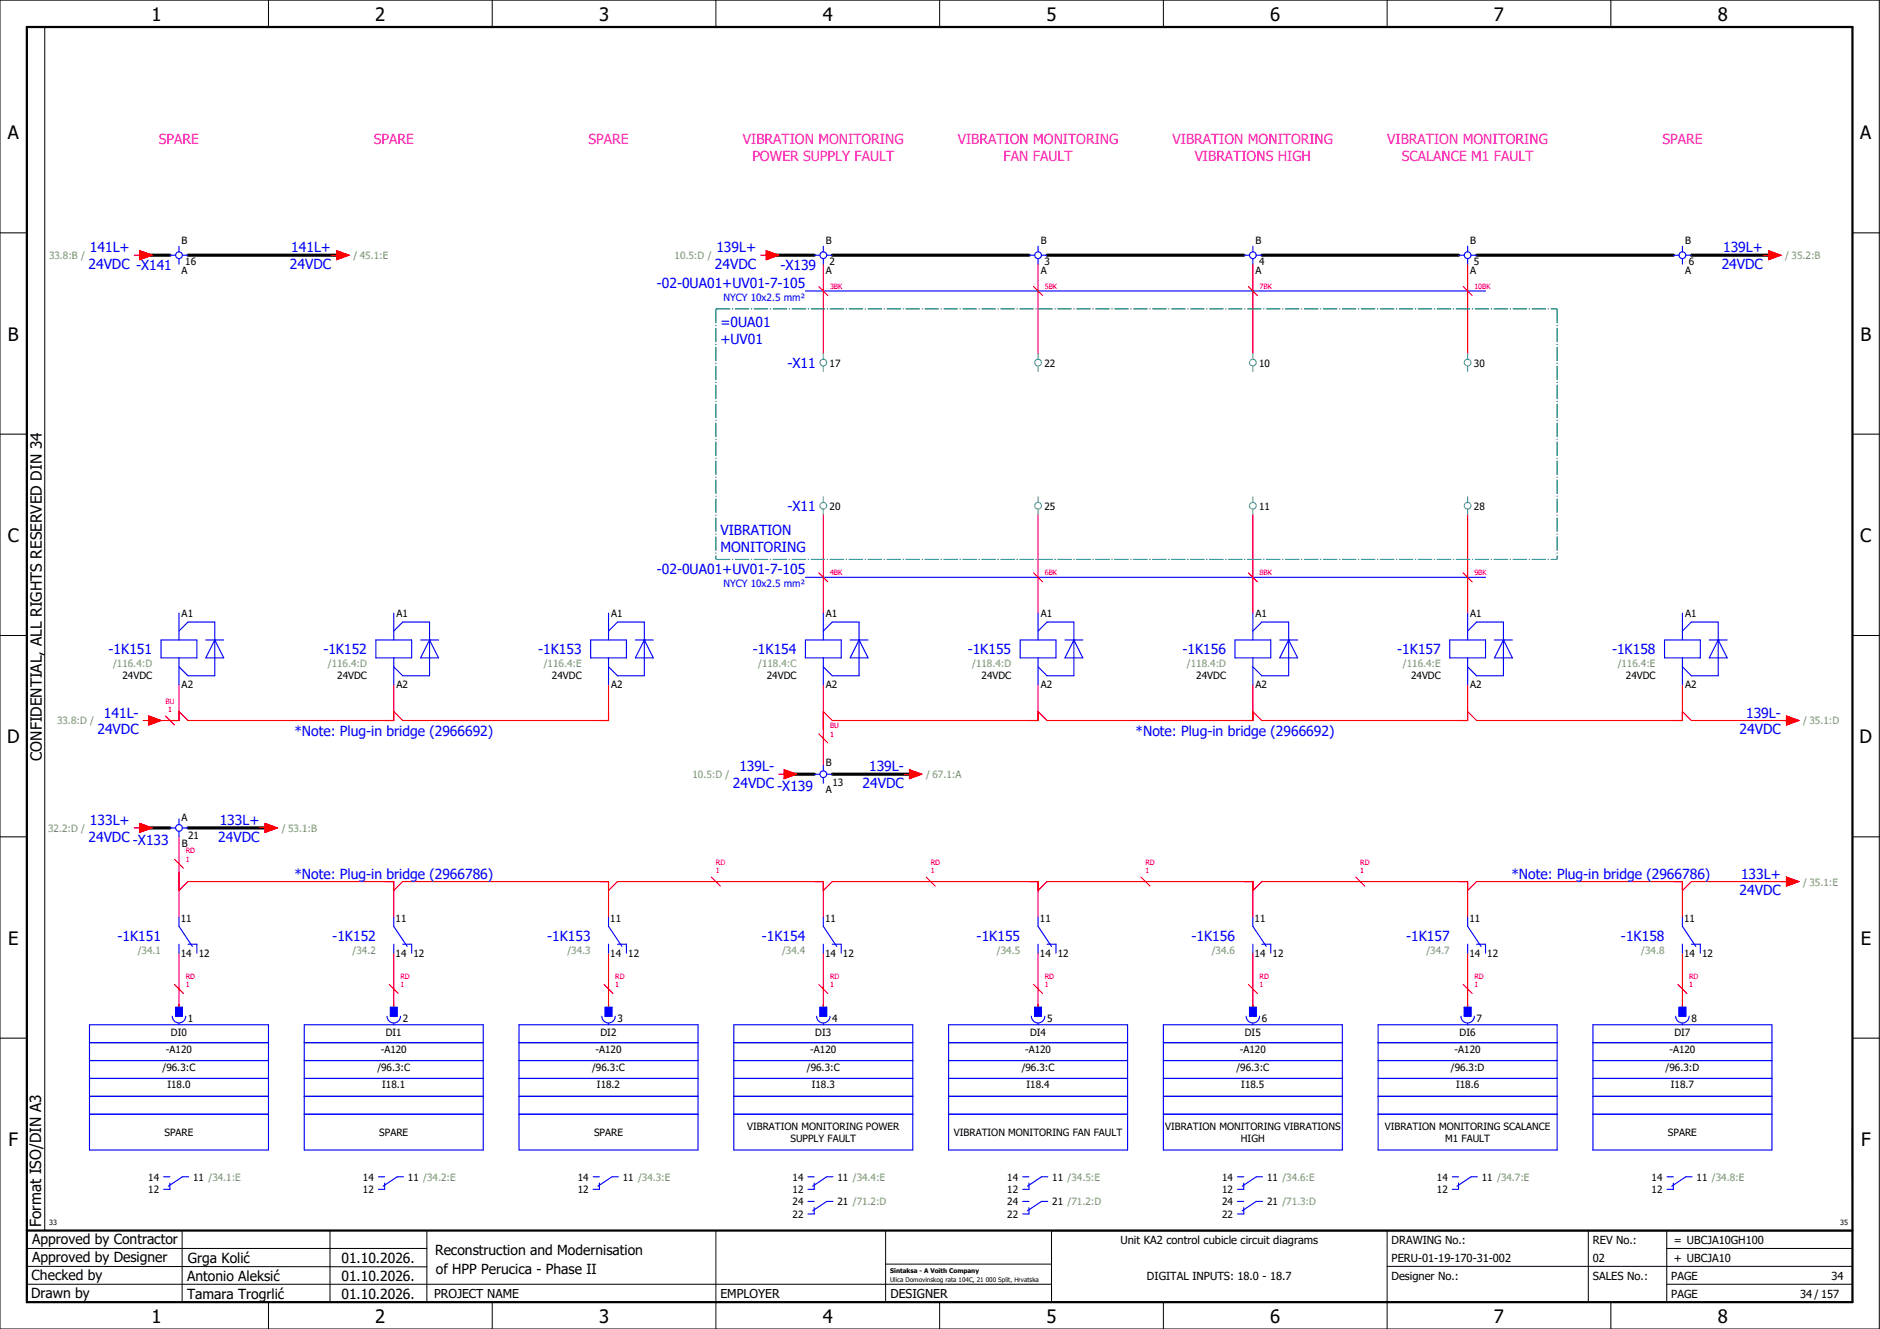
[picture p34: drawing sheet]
<svg xmlns="http://www.w3.org/2000/svg" width="420mm" height="297mm" viewBox="0 0 420 297" stroke-linecap="round" stroke-linejoin="round" font-family="sans-serif">
<defs><g id="words">
<g font-size="4.1">
<text x="33.9" y="4.7">1</text>
<text x="83.9" y="4.7">2</text>
<text x="133.9" y="4.7">3</text>
<text x="183.9" y="4.7">4</text>
<text x="233.9" y="4.7">5</text>
<text x="283.9" y="4.7">6</text>
<text x="333.9" y="4.7">7</text>
<text x="383.9" y="4.7">8</text>
<text x="1.8" y="31.2">A</text>
<text x="415.8" y="31.2">A</text>
<text x="1.8" y="76.2">B</text>
<text x="415.8" y="76.2">B</text>
<text x="1.8" y="121.2">C</text>
<text x="415.8" y="121.2">C</text>
<text x="1.6" y="166.2">D</text>
<text x="415.6" y="166.2">D</text>
<text x="1.8" y="211.2">E</text>
<text x="415.8" y="211.2">E</text>
<text x="1.9" y="256.2">F</text>
<text x="415.9" y="256.2">F</text>
<text x="33.9" y="295.7">1</text>
<text x="83.9" y="295.7">2</text>
<text x="133.9" y="295.7">3</text>
<text x="183.9" y="295.7">4</text>
<text x="233.9" y="295.7">5</text>
<text x="283.9" y="295.7">6</text>
<text x="333.9" y="295.7">7</text>
<text x="383.9" y="295.7">8</text>
</g>
<g font-size="3.4">
<text x="9.4" y="170" transform="rotate(-90 9.4 170)">CONFIDENTIAL, ALL RIGHTS RESERVED DIN 34</text>
<text x="9.2" y="274.3" transform="rotate(-90 9.2 274.3)">Format ISO/DIN A3</text>
</g>
<g font-size="3.1" fill="#f0f">
<text x="35.5" y="32.1">SPARE</text>
<text x="83.5" y="32.1">SPARE</text>
<text x="131.5" y="32.1">SPARE</text>
<text x="166" y="32.1">VIBRATION MONITORING</text>
<text x="168.1" y="35.9">POWER SUPPLY FAULT</text>
<text x="214" y="32.1">VIBRATION MONITORING</text>
<text x="224.3" y="35.9">FAN FAULT</text>
<text x="262" y="32.1">VIBRATION MONITORING</text>
<text x="267" y="35.9">VIBRATIONS HIGH</text>
<text x="310" y="32.1">VIBRATION MONITORING</text>
<text x="313.3" y="35.9">SCALANCE M1 FAULT</text>
<text x="371.5" y="32.1">SPARE</text>
</g>
<g font-size="3.1" fill="#00f">
<text x="20.1" y="56.4">141L+</text>
<text x="65.1" y="56.4">141L+</text>
<text x="160.1" y="56.4">139L+</text>
<text x="385.1" y="56.4">139L+</text>
<text x="19.8" y="60.1">24VDC -X141</text>
<text x="64.8" y="60.1">24VDC</text>
<text x="146.8" y="64.4">-02-0UA01+UV01-7-105</text>
<text x="159.8" y="60.1">24VDC</text>
<text x="174.4" y="60.3">-X139</text>
<text x="384.8" y="60.1">24VDC</text>
<text x="161" y="73.1">=0UA01</text>
<text x="161" y="76.9">+UV01</text>
<text x="176" y="82.3">-X11</text>
<text x="161" y="119.6">VIBRATION</text>
<text x="176" y="114.3">-X11</text>
<text x="161" y="123.4">MONITORING</text>
<text x="146.8" y="128.4">-02-0UA01+UV01-7-105</text>
<text x="24.3" y="146.3">-1K151</text>
<text x="72.3" y="146.3">-1K152</text>
<text x="120.3" y="146.3">-1K153</text>
<text x="168.3" y="146.3">-1K154</text>
<text x="216.3" y="146.3">-1K155</text>
<text x="264.3" y="146.3">-1K156</text>
<text x="312.3" y="146.3">-1K157</text>
<text x="360.3" y="146.3">-1K158</text>
<text x="23.2" y="160.4">141L-</text>
<text x="390.2" y="160.4">139L-</text>
<text x="21.8" y="164.1">24VDC</text>
<text x="65.8" y="164.4">*Note: Plug-in bridge (2966692)</text>
<text x="253.8" y="164.4">*Note: Plug-in bridge (2966692)</text>
<text x="388.8" y="164.1">24VDC</text>
<text x="165.2" y="172.4">139L-</text>
<text x="194.2" y="172.4">139L-</text>
<text x="163.8" y="176.1">24VDC -X139</text>
<text x="192.8" y="176.1">24VDC</text>
<text x="20.1" y="184.4">133L+</text>
<text x="49.1" y="184.4">133L+</text>
<text x="19.8" y="188.1">24VDC -X133</text>
<text x="48.8" y="188.1">24VDC</text>
<text x="65.8" y="196.4">*Note: Plug-in bridge (2966786)</text>
<text x="337.8" y="196.4">*Note: Plug-in bridge (2966786)</text>
<text x="389.1" y="196.4">133L+</text>
<text x="388.8" y="200.1">24VDC</text>
<text x="26.3" y="210.3">-1K151</text>
<text x="74.3" y="210.3">-1K152</text>
<text x="122.3" y="210.3">-1K153</text>
<text x="170.3" y="210.3">-1K154</text>
<text x="218.3" y="210.3">-1K155</text>
<text x="266.3" y="210.3">-1K156</text>
<text x="314.3" y="210.3">-1K157</text>
<text x="362.3" y="210.3">-1K158</text>
</g>
<g font-size="3.1">
<text x="7.2" y="278.1">Approved by Contractor</text>
<text x="97.2" y="280.5">Reconstruction and Modernisation</text>
<text x="7.1" y="286.1">Checked by</text>
<text x="7.2" y="282.1">Approved by Designer</text>
<text x="41.8" y="286.2">Antonio Aleksić</text>
<text x="42" y="282.3">Grga Kolić</text>
<text x="76.3" y="282.3">01.10.2026.</text>
<text x="76.3" y="286.3">01.10.2026.</text>
<text x="97.4" y="284.8">of HPP Perucica - Phase II</text>
<text x="6.9" y="290">Drawn by</text>
<text x="41.8" y="290.3">Tamara Trogrlić</text>
<text x="76.3" y="290.3">01.10.2026.</text>
</g>
<g font-size="2.7">
<text x="97" y="290.1">PROJECT NAME</text>
<text x="161" y="290.1">EMPLOYER</text>
<text x="199" y="290.1">DESIGNER</text>
</g>
<g font-size="2.5">
<text x="250.4" y="278">Unit KA2 control cubicle circuit diagrams</text>
<text x="311" y="278">DRAWING No.:</text>
<text x="356" y="278">REV No.:</text>
<text x="374.1" y="278">= UBCJA10GH100</text>
<text x="256.3" y="286">DIGITAL INPUTS: 18.0 - 18.7</text>
<text x="311" y="286">Designer No.:</text>
<text x="311" y="282">PERU-01-19-170-31-002</text>
<text x="356" y="286">SALES No.:</text>
<text x="356" y="282">02</text>
<text x="373.5" y="286">PAGE</text>
<text x="374.1" y="282.1">+ UBCJA10</text>
<text x="409.3" y="286">34</text>
<text x="373.5" y="290">PAGE</text>
<text x="402.3" y="290">34 / 157</text>
</g>
<g font-size="2.2" fill="#7ca552">
<text x="11" y="57.9">33.8:B /</text>
<text x="79" y="57.9">/ 45.1:E</text>
<text x="150.8" y="57.9">10.5:D /</text>
<text x="399" y="57.9">/ 35.2:B</text>
<text x="25.3" y="149.2">/116.4:D</text>
<text x="73.3" y="149.2">/116.4:D</text>
<text x="121.5" y="149.2">/116.4:E</text>
<text x="169.5" y="149.2">/118.4:C</text>
<text x="217.3" y="149.2">/118.4:D</text>
<text x="265.3" y="149.2">/118.4:D</text>
<text x="313.5" y="149.2">/116.4:E</text>
<text x="361.5" y="149.2">/116.4:E</text>
<text x="12.8" y="161.9">33.8:D /</text>
<text x="403" y="161.9">/ 35.1:D</text>
<text x="154.8" y="173.9">10.5:D /</text>
<text x="207" y="173.9">/ 67.1:A</text>
<text x="10.8" y="185.9">32.2:D /</text>
<text x="63" y="185.9">/ 53.1:B</text>
<text x="403" y="197.9">/ 35.1:E</text>
<text x="30.8" y="213.2">/34.1</text>
<text x="78.8" y="213.2">/34.2</text>
<text x="126.8" y="213.2">/34.3</text>
<text x="174.8" y="213.2">/34.4</text>
<text x="222.8" y="213.2">/34.5</text>
<text x="270.8" y="213.2">/34.6</text>
<text x="318.8" y="213.2">/34.7</text>
<text x="366.8" y="213.2">/34.8</text>
</g>
<g font-size="2.2">
<text x="40.6" y="54.6">B</text>
<text x="41.4" y="59.3">16</text>
<text x="184.6" y="54.6">B</text>
<text x="185.4" y="59.3">2</text>
<text x="232.6" y="54.6">B</text>
<text x="233.4" y="59.3">3</text>
<text x="280.6" y="54.6">B</text>
<text x="281.4" y="59.3">4</text>
<text x="328.6" y="54.6">B</text>
<text x="329.4" y="59.3">5</text>
<text x="376.6" y="54.6">B</text>
<text x="377.4" y="59.3">6</text>
<text x="40.6" y="61.3">A</text>
<text x="184.6" y="61.3">A</text>
<text x="232.6" y="61.3">A</text>
<text x="280.6" y="61.3">A</text>
<text x="328.6" y="61.3">A</text>
<text x="376.6" y="61.3">A</text>
<text x="185.4" y="81.9">17</text>
<text x="233.4" y="81.9">22</text>
<text x="281.4" y="81.9">10</text>
<text x="329.4" y="81.9">30</text>
<text x="185.4" y="113.9">20</text>
<text x="233.4" y="113.9">25</text>
<text x="281.4" y="113.9">11</text>
<text x="329.4" y="113.9">28</text>
<text x="40.6" y="138">A1</text>
<text x="88.6" y="138">A1</text>
<text x="136.6" y="138">A1</text>
<text x="184.6" y="138">A1</text>
<text x="232.6" y="138">A1</text>
<text x="280.6" y="138">A1</text>
<text x="328.6" y="138">A1</text>
<text x="376.6" y="138">A1</text>
<text x="27.4" y="151.9">24VDC</text>
<text x="40.6" y="153.9">A2</text>
<text x="75.4" y="151.9">24VDC</text>
<text x="88.6" y="153.9">A2</text>
<text x="123.4" y="151.9">24VDC</text>
<text x="136.6" y="153.9">A2</text>
<text x="171.4" y="151.9">24VDC</text>
<text x="184.6" y="153.9">A2</text>
<text x="219.4" y="151.9">24VDC</text>
<text x="232.6" y="153.9">A2</text>
<text x="267.4" y="151.9">24VDC</text>
<text x="280.6" y="153.9">A2</text>
<text x="315.4" y="151.9">24VDC</text>
<text x="328.6" y="153.9">A2</text>
<text x="363.4" y="151.9">24VDC</text>
<text x="376.6" y="153.9">A2</text>
<text x="184.6" y="171.2">B</text>
<text x="184.6" y="177.2">A</text>
<text x="186.1" y="175.6">13</text>
<text x="40.6" y="183.4">A</text>
<text x="40.6" y="189.3">B</text>
<text x="42.1" y="187.6">21</text>
<text x="40.4" y="206">11</text>
<text x="88.4" y="206">11</text>
<text x="136.4" y="206">11</text>
<text x="184.4" y="206">11</text>
<text x="232.4" y="206">11</text>
<text x="280.4" y="206">11</text>
<text x="328.4" y="206">11</text>
<text x="376.4" y="206">11</text>
<text x="40.4" y="213.9">14</text>
<text x="44.4" y="213.9">12</text>
<text x="88.4" y="213.9">14</text>
<text x="92.4" y="213.9">12</text>
<text x="136.4" y="213.9">14</text>
<text x="140.4" y="213.9">12</text>
<text x="184.4" y="213.9">14</text>
<text x="188.4" y="213.9">12</text>
<text x="232.4" y="213.9">14</text>
<text x="236.4" y="213.9">12</text>
<text x="280.4" y="213.9">14</text>
<text x="284.4" y="213.9">12</text>
<text x="328.4" y="213.9">14</text>
<text x="332.4" y="213.9">12</text>
<text x="376.4" y="213.9">14</text>
<text x="380.4" y="213.9">12</text>
<text x="38.2" y="231.5">DI0</text>
<text x="42" y="228.4">1</text>
<text x="86.2" y="231.5">DI1</text>
<text x="90" y="228.4">2</text>
<text x="134.2" y="231.5">DI2</text>
<text x="138" y="228.4">3</text>
<text x="182.2" y="231.5">DI3</text>
<text x="186" y="228.4">4</text>
<text x="230.2" y="231.5">DI4</text>
<text x="234" y="228.4">5</text>
<text x="278.2" y="231.5">DI5</text>
<text x="282" y="228.4">6</text>
<text x="326.2" y="231.5">DI6</text>
<text x="330" y="228.4">7</text>
<text x="374.2" y="231.5">DI7</text>
<text x="378" y="228.4">8</text>
<text x="36.3" y="239.3">/96.3:C</text>
<text x="37.1" y="235.3">-A120</text>
<text x="84.3" y="239.3">/96.3:C</text>
<text x="85.1" y="235.3">-A120</text>
<text x="132.3" y="239.3">/96.3:C</text>
<text x="133.1" y="235.3">-A120</text>
<text x="180.3" y="239.3">/96.3:C</text>
<text x="181.1" y="235.3">-A120</text>
<text x="228.3" y="239.3">/96.3:C</text>
<text x="229.1" y="235.3">-A120</text>
<text x="276.3" y="239.3">/96.3:C</text>
<text x="277.1" y="235.3">-A120</text>
<text x="324.2" y="239.3">/96.3:D</text>
<text x="325.1" y="235.3">-A120</text>
<text x="372.3" y="239.3">/96.3:D</text>
<text x="373.1" y="235.3">-A120</text>
<text x="37.4" y="243.3">I18.0</text>
<text x="85.4" y="243.3">I18.1</text>
<text x="133.4" y="243.3">I18.2</text>
<text x="181.4" y="243.3">I18.3</text>
<text x="229.4" y="243.3">I18.4</text>
<text x="277.4" y="243.3">I18.5</text>
<text x="325.4" y="243.3">I18.6</text>
<text x="373.4" y="243.3">I18.7</text>
<text x="36.8" y="253.9">SPARE</text>
<text x="84.8" y="253.9">SPARE</text>
<text x="132.8" y="253.9">SPARE</text>
<text x="167" y="252.6">VIBRATION MONITORING POWER</text>
<text x="176.7" y="255.3">SUPPLY FAULT</text>
<text x="213.2" y="253.9">VIBRATION MONITORING FAN FAULT</text>
<text x="260.4" y="252.6">VIBRATION MONITORING VIBRATIONS</text>
<text x="277.3" y="255.3">HIGH</text>
<text x="309.5" y="252.6">VIBRATION MONITORING SCALANCE</text>
<text x="323" y="255.3">M1 FAULT</text>
<text x="372.8" y="253.9">SPARE</text>
<text x="33.1" y="263.9">14</text>
<text x="43.2" y="263.9">11 /34.1:E</text>
<text x="81.1" y="263.9">14</text>
<text x="91.2" y="263.9">11 /34.2:E</text>
<text x="129.1" y="263.9">14</text>
<text x="139.2" y="263.9">11 /34.3:E</text>
<text x="177.1" y="263.9">14</text>
<text x="187.2" y="263.9">11 /34.4:E</text>
<text x="225.1" y="263.9">14</text>
<text x="235.2" y="263.9">11 /34.5:E</text>
<text x="273.1" y="263.9">14</text>
<text x="283.2" y="263.9">11 /34.6:E</text>
<text x="321.1" y="263.9">14</text>
<text x="331.2" y="263.9">11 /34.7:E</text>
<text x="369.1" y="263.9">14</text>
<text x="379.2" y="263.9">11 /34.8:E</text>
<text x="33.1" y="266.7">12</text>
<text x="81.1" y="266.7">12</text>
<text x="129.1" y="266.7">12</text>
<text x="177.1" y="266.7">12</text>
<text x="177.1" y="269.4">24</text>
<text x="187.2" y="269.4">21 /71.2:D</text>
<text x="225.1" y="266.7">12</text>
<text x="225.1" y="269.4">24</text>
<text x="235.2" y="269.4">21 /71.2:D</text>
<text x="273.1" y="266.7">12</text>
<text x="273.1" y="269.4">24</text>
<text x="283.2" y="269.4">21 /71.3:D</text>
<text x="321.1" y="266.7">12</text>
<text x="369.1" y="266.7">12</text>
<text x="177.1" y="272.2">22</text>
<text x="225.1" y="272.2">22</text>
<text x="273.1" y="272.2">22</text>
</g>
<g font-size="2.2" fill="#00f">
<text x="161.7" y="67.3">NYCY 10x2.5 mm²</text>
<text x="161.7" y="131.3">NYCY 10x2.5 mm²</text>
</g>
<g font-size="1.6" fill="#f00">
<text x="185.5" y="64.5">3BK</text>
<text x="233.5" y="64.5">5BK</text>
<text x="281.5" y="64.5">7BK</text>
<text x="329.5" y="64.5">10BK</text>
<text x="185.5" y="128.5">4BK</text>
<text x="233.5" y="128.5">6BK</text>
<text x="281.5" y="128.5">8BK</text>
<text x="329.5" y="128.5">9BK</text>
<text x="37" y="157.3">BU</text>
<text x="37.6" y="159.2">1</text>
<text x="185.5" y="164.7">1</text>
<text x="185.5" y="162.8">BU</text>
<text x="41.5" y="190.8">RD</text>
<text x="41.5" y="192.7">1</text>
<text x="160" y="195.2">1</text>
<text x="160" y="193.3">RD</text>
<text x="208" y="195.2">1</text>
<text x="208" y="193.3">RD</text>
<text x="256" y="195.2">1</text>
<text x="256" y="193.3">RD</text>
<text x="304" y="195.2">1</text>
<text x="304" y="193.3">RD</text>
<text x="41.5" y="220.7">1</text>
<text x="41.5" y="218.8">RD</text>
<text x="89.5" y="220.7">1</text>
<text x="89.5" y="218.8">RD</text>
<text x="137.5" y="220.7">1</text>
<text x="137.5" y="218.8">RD</text>
<text x="185.5" y="220.7">1</text>
<text x="185.5" y="218.8">RD</text>
<text x="233.5" y="220.7">1</text>
<text x="233.5" y="218.8">RD</text>
<text x="281.5" y="220.7">1</text>
<text x="281.5" y="218.8">RD</text>
<text x="329.5" y="220.7">1</text>
<text x="329.5" y="218.8">RD</text>
<text x="377.5" y="220.7">1</text>
<text x="377.5" y="218.8">RD</text>
</g>
<g font-size="1.6">
<text x="11" y="273.7">33</text>
<text x="411.2" y="273.7">35</text>
</g>
<g font-size="1.4">
<text x="198.9" y="284.4">Sintaksa - A Voith Company</text>
<text x="198.9" y="286.4">Ulica Domovinskog rata 104C, 21 000 Split, Hrvatska</text>
</g>
</g></defs>
<g fill="none" stroke="#000" stroke-width=".22">
<path d="M0 0h420v297h-420zM10 6v269M60 0v6M110 0v6M160 0v6M210 0v6M260 0v6M310 0v6M360 0v6M0 52h6M414 52h6M0 97h6"/>
<path d="M414 97h6M0 142h6M414 142h6M414 176.3v87.4M0 187h6M414 187h6M0 232h6M414 232h6M6 279h89.4M40.7 275v16M73.7 274.9v16M95.4 275.1v16"/>
<path d="M160 275v22M197.9 275.1v16M310 275v22M355 275v16M372.5 279h41.5M372.5 275v16M414 275h-179v16M6 283l89.4 .1M6 287h229M60 291v6M110 291v6M197.9 282.5h37.1"/>
<path d="M210 291v6M260 291v6M310 283h104M360 291v6M372.5 287h41.5"/>
</g>
<path d="M6 6h408v285h-408zM6 275h408" fill="none" stroke="#000" stroke-width=".5"/>
<g fill="none" stroke="#f00" stroke-width=".25">
<path d="M30 57h1.3M31.3 56l2.7 1-2.7 1zM74 57h1.2M75.2 56l2.8 1-2.8 1zM170 57h1.2M171.2 56l2.8 1-2.8 1zM184 59v20M232 59v20M280 59v20M328 59v20M394 57h1.2M395.2 56l2.8 1-2.8 1z"/>
<path d="M183 64l2 2M231 64l2 2M279 64l2 2M327 64l2 2M184 115v22M232 115v22M280 115v22M328 115v22M183 128l2 2M231 128l2 2M279 128l2 2M327 128l2 2"/>
<path d="M40 153v8h-6M88 153v8h-46l-2-2M136 153v8h-46l-2-2M184 153v18M232 153v8h-46l-2-2M280 153v8h-46l-2-2M328 153v8h-46l-2-2M376 153v8h-46l-2-2M376 159l2 2h22M32 161h1.3M33.3 160l2.7 1-2.7 1zM37 160l2 2"/>
<path d="M174 173h1.3M175.3 172l2.7 1-2.7 1zM183 164l2 2M202 173h1.3M203.3 172l2.7 1-2.7 1zM399.2 160l2.8 1-2.8 1zM30 185h1.3M31.3 184l2.7 1-2.7 1zM39 192l2 2M40 199l2-2h46v8M40 187v18M58 185h1.3"/>
<path d="M59.3 184l2.7 1-2.7 1zM88 199l2-2h46v8M136 199l2-2h46v8M159 196l2 2M184 199l2-2h46v8M207 196l2 2M232 199l2-2h46v8M255 196l2 2M280 199l2-2h46v8M303 196l2 2M328 199l2-2h46v8M399.2 196l2.8 1-2.8 1z"/>
<path d="M400 197h-22l-2 2M40 213v12M88 213v12M136 213v12M184 213v12M232 213v12M280 213v12M328 213v12M376 213v12M39 220l2 2M87 220l2 2M135 220l2 2"/>
<path d="M183 220l2 2M231 220l2 2M279 220l2 2M327 220l2 2M375 220l2 2"/>
</g>
<path d="M32 57h6M42 57h34M172 57h10M186 57h44M234 57h44M282 57h44M330 57h44M378 57h18M176 173h6M186 173h18M32 185h6M42 185h18" fill="none" stroke="#000" stroke-width=".7"/>
<g fill="none" stroke="#00f" stroke-width=".25">
<path d="M38 57h1.3M40 55v1.3M40 57.8v1.2M40.8 57h1.2M182 57h1.3M184 55v1.3M184 57.8v1.2M184.8 57h1.2M230 57h1.3M232 55v1.3M232 57.8v1.2M232.8 57h1.2"/>
<path d="M278 57h1.3M280 55v1.3M280 57.8v1.2M280.8 57h1.2M326 57h1.3M328 55v1.3M328 57.8v1.2M328.8 57h1.2M374 57h1.2M376 55v1.3M376 57.8v1.2M376.7 57h1.3"/>
<path d="M180 65h152M40 137v6M88 137v6M136 137v6M180 129h152M184 137v6M232 137v6M280 137v6M328 137v6M376 137v6M36 143h8v4h-8zM40 147v6"/>
<path d="M40 141l2-2h6v12h-6l-2-2M46 143h4M48 143h.1M48 143l2 4h-4zM84 143h8v4h-8zM88 147v6M88 141l2-2h6v12h-6l-2-2M94 143h4M96 143h.1M96 143l2 4h-4zM132 143h8v4h-8zM136 147v6"/>
<path d="M136 141l2-2h6v12h-6l-2-2M142 143h4M144 143h.1M144 143l2 4h-4zM180 143h8v4h-8zM184 147v6M184 141l2-2h6v12h-6l-2-2M190 143h4M192 143h.1M192 143l2 4h-4zM228 143h8v4h-8zM232 147v6"/>
<path d="M232 141l2-2h6v12h-6l-2-2M238 143h4M240 143h.1M240 143l2 4h-4zM276 143h8v4h-8zM280 147v6M280 141l2-2h6v12h-6l-2-2M286 143h4M288 143h.1M288 143l2 4h-4zM324 143h8v4h-8zM328 147v6"/>
<path d="M328 141l2-2h6v12h-6l-2-2M334 143h4M336 143h.1M336 143l2 4h-4zM372 143h8v4h-8zM376 147v6M376 141l2-2h6v12h-6l-2-2M382 143h4M384 143h.1M384 143l2 4h-4zM182 173h1.3M184 171v1.3"/>
<path d="M184 173.8v1.2M184.8 173h1.2M38 185h1.3M40 183v1.3M40 185.8v1.2M40.8 185h1.2M40 205v2l3 4.5M40 211v2M42 211h2v2M88 205v2l3 4.5M88 211v2M90 211h2v2"/>
<path d="M136 205v2l3 4.5M136 211v2M138 211h2v2M184 205v2l3 4.5M184 211v2M186 211h2v2M232 205v2l3 4.5M232 211v2M234 211h2v2M280 205v2l3 4.5M280 211v2M282 211h2v2"/>
<path d="M328 205v2l3 4.5M328 211v2M330 211h2v2M376 205v2l3 4.5M376 211v2M378 211h2v2M20 237h40M20 229h40v28h-40zM20 233h40M38.5 227.1a1.5 1.5 0 0 0 1.5 1.5 1.5 1.5 0 0 0 1.5-1.5M39.3 225.1h1.5v2h-1.5zM40 228.7v.3"/>
<path d="M68 237h40M68 233h40M68 229h40v28h-40zM86.5 227.1a1.5 1.5 0 0 0 1.5 1.5 1.5 1.5 0 0 0 1.5-1.5M87.3 225.1h1.5v2h-1.5zM88 228.7v.3M116 237h40M116 233h40M116 229h40v28h-40zM134.5 227.1a1.5 1.5 0 0 0 1.5 1.5 1.5 1.5 0 0 0 1.5-1.5M135.3 225.1h1.5v2h-1.5zM136 228.7v.3"/>
<path d="M164 237h40M164 233h40M164 229h40v28h-40zM182.5 227.1a1.5 1.5 0 0 0 1.5 1.5 1.5 1.5 0 0 0 1.5-1.5M183.3 225.1h1.5v2h-1.5zM184 228.7v.3M212 237h40M212 233h40M212 229h40v28h-40zM230.5 227.1a1.5 1.5 0 0 0 1.5 1.5 1.5 1.5 0 0 0 1.5-1.5M231.3 225.1h1.5v2h-1.5zM232 228.7v.3"/>
<path d="M260 237h40M260 233h40M260 229h40v28h-40zM278.5 227.1a1.5 1.5 0 0 0 1.5 1.5 1.5 1.5 0 0 0 1.5-1.5M279.3 225.1h1.5v2h-1.5zM280 228.7v.3M308 237h40M308 233h40M308 229h40v28h-40zM326.5 227.1a1.5 1.5 0 0 0 1.5 1.5 1.5 1.5 0 0 0 1.5-1.5M327.3 225.1h1.5v2h-1.5zM328 228.7v.3"/>
<path d="M356 237h40M356 233h40M356 229h40v28h-40zM374.5 227.1a1.5 1.5 0 0 0 1.5 1.5 1.5 1.5 0 0 0 1.5-1.5M375.2 225.1h1.5v2h-1.5zM376 228.7v.3M20 249h40M20 245h40M20 241h40M68 249h40M68 245h40M68 241h40"/>
<path d="M116 249h40M116 245h40M116 241h40M164 249h40M164 245h40M164 241h40M212 249h40M212 245h40M212 241h40M260 249h40M260 245h40M260 241h40"/>
<path d="M308 249h40M308 245h40M308 241h40M356 249h40M356 245h40M356 241h40M36.6 263h1.4M38 264.4v1.4h-1.4M42.2 263h-1.4l-3.2 2.1M84.6 263h1.4M86 264.4v1.4h-1.4M90.2 263h-1.4l-3.2 2.1"/>
<path d="M132.6 263h1.4M134 264.4v1.4h-1.4M138.2 263h-1.4l-3.2 2.1M180.6 263h1.4M180.6 268.5h1.4M182 264.4v1.4h-1.4M182 269.9v1.4h-1.4M186.2 263h-1.4l-3.2 2.1M186.2 268.5h-1.4l-3.2 2.1M228.6 263h1.4M228.6 268.5h1.4M230 264.4v1.4h-1.4"/>
<path d="M230 269.9v1.4h-1.4M234.2 263h-1.4l-3.2 2.1M234.2 268.5h-1.4l-3.2 2.1M276.6 263h1.4M276.6 268.5h1.4M278 264.4v1.4h-1.4M278 269.9v1.4h-1.4M282.2 263h-1.4l-3.2 2.1M282.2 268.5h-1.4l-3.2 2.1M324.6 263h1.4M326 264.4v1.4h-1.4M330.2 263h-1.4l-3.2 2.1"/>
<path d="M372.6 263h1.4M374 264.4v1.4h-1.4M378.2 263h-1.4l-3.2 2.1"/>
<circle cx="40" cy="57" r=".75"/>
<circle cx="184" cy="57" r=".75"/>
<circle cx="232" cy="57" r=".75"/>
<circle cx="280" cy="57" r=".75"/>
<circle cx="328" cy="57" r=".75"/>
<circle cx="376" cy="57" r=".75"/>
<circle cx="184" cy="173" r=".75"/>
<circle cx="40" cy="185" r=".75"/>
</g>
<g fill="#00f" stroke="#00f" stroke-width=".22">
<path d="M39.3 225.1h1.5v2h-1.5z"/>
<path d="M87.3 225.1h1.5v2h-1.5z"/>
<path d="M135.3 225.1h1.5v2h-1.5z"/>
<path d="M183.3 225.1h1.5v2h-1.5z"/>
<path d="M231.3 225.1h1.5v2h-1.5z"/>
<path d="M279.3 225.1h1.5v2h-1.5z"/>
<path d="M327.3 225.1h1.5v2h-1.5z"/>
<path d="M375.2 225.1h1.5v2h-1.5z"/>
</g>
<g fill="none" stroke="#52a5a5" stroke-width=".25">
<path d="M184 79v1.3M232 79v1.3M280 79v1.3M328 79v1.3M184 81.8v1.2M232 81.8v1.2M280 81.8v1.2M328 81.8v1.2M184 111v1.3M184 113.8v1.2M232 111v1.3M232 113.8v1.2"/>
<path d="M280 111v1.3M280 113.8v1.2M328 111v1.3M328 113.8v1.2"/>
<circle cx="184" cy="81" r=".75"/>
<circle cx="232" cy="81" r=".75"/>
<circle cx="280" cy="81" r=".75"/>
<circle cx="328" cy="81" r=".75"/>
<circle cx="184" cy="113" r=".75"/>
<circle cx="232" cy="113" r=".75"/>
<circle cx="280" cy="113" r=".75"/>
<circle cx="328" cy="113" r=".75"/>
</g>
<path d="M160 69h188M160 69v56M348 69v56M160 125h188" fill="none" stroke="#007f7f" stroke-width=".25" stroke-dasharray="3.2 .4 .3 .4" stroke-linecap="butt"/>
<g fill="#f00" stroke="#f00" stroke-width=".22">
<path d="M399.2 160l2.8 1-2.8 1z"/>
<path d="M33.3 160l2.7 1-2.7 1z"/>
<path d="M31.3 56l2.7 1-2.7 1z"/>
<path d="M175.3 172l2.7 1-2.7 1z"/>
<path d="M171.2 56l2.8 1-2.8 1z"/>
<path d="M31.3 184l2.7 1-2.7 1z"/>
<path d="M59.3 184l2.7 1-2.7 1z"/>
<path d="M395.2 56l2.8 1-2.8 1z"/>
<path d="M75.2 56l2.8 1-2.8 1z"/>
<path d="M203.3 172l2.7 1-2.7 1z"/>
<path d="M399.2 196l2.8 1-2.8 1z"/>
</g>
<use href="#words"/>
</svg>
